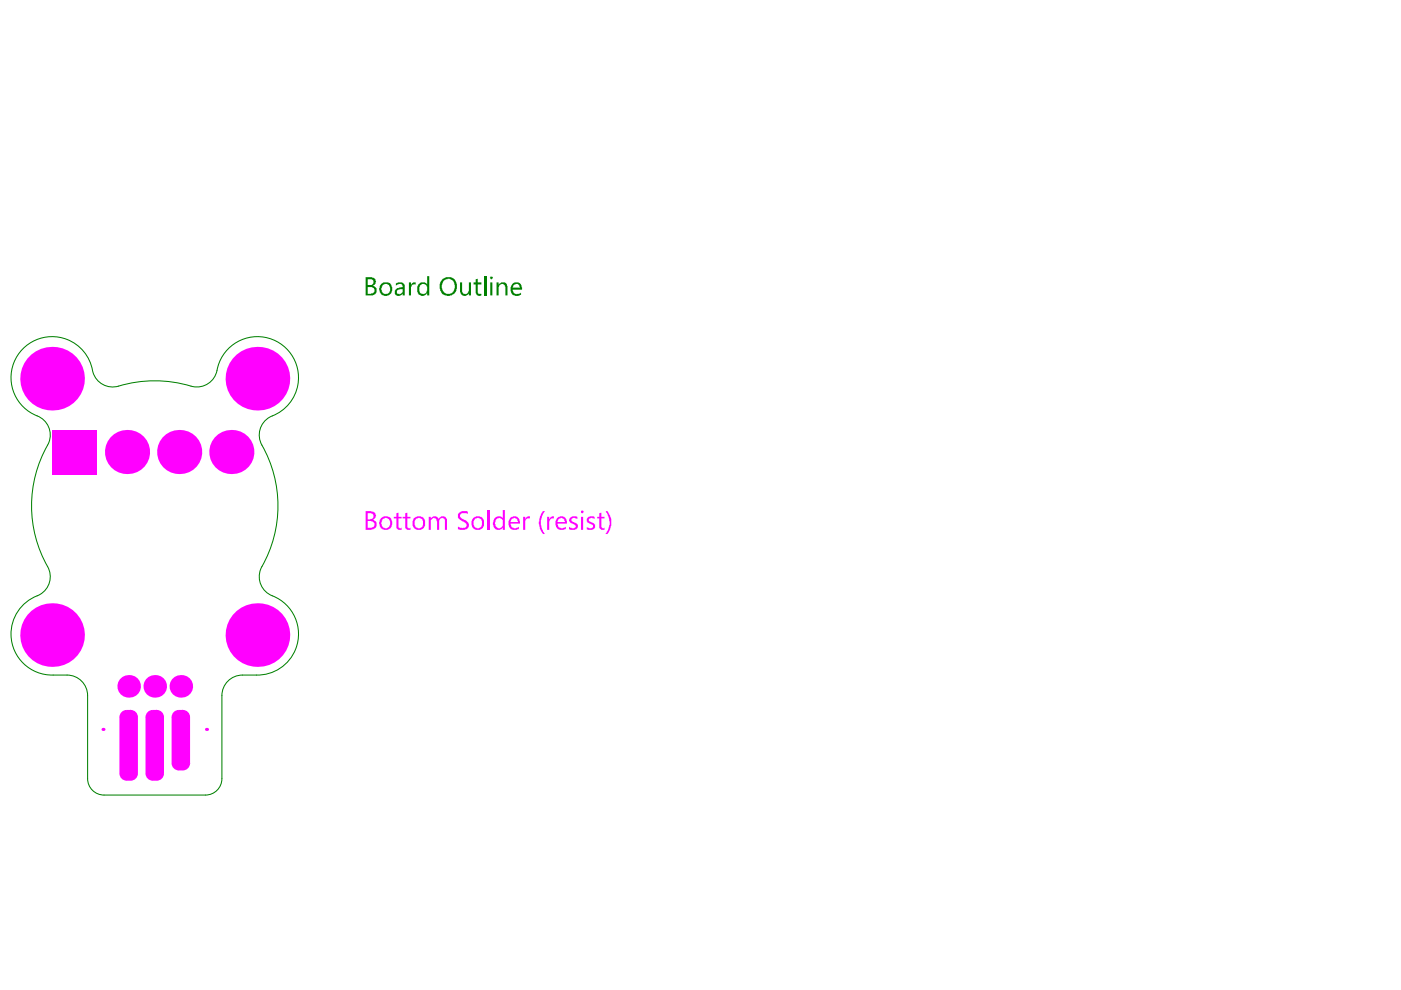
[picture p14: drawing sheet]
<svg xmlns="http://www.w3.org/2000/svg" width="297mm" height="210mm" viewBox="0 0 297 210" stroke-linecap="round" stroke-linejoin="round" font-family="sans-serif">
<path d="M11.3 143.1h2.9M18.6 147.5v17.6M47 147.5v17.6M51.4 143.1h3M22.1 168.6h21.5" fill="none" stroke="#008000" stroke-width=".22"/>
<g fill="#008000">
<path d="M86.7 59.9h.4v.5l.1-.2a.67 .67 0 0 1 .9-.3v.4a.79 .79 0 0 0-1 .9v1.4h-.4z"/>
<path d="M97.5 59.9h.5v1.6a.67 .67 0 0 0 .5 .8 .67 .67 0 0 0 .8-.5l.1-1.9h.5v2.7h-.5v-.4a1.02 1.02 0 0 1-1.2 .4 1.02 1.02 0 0 1-.7-1.1z"/>
<path d="M100.9 59.2l.4-.1v.8h.8v.4h-.8v1.8l.1 .2h.7v.3a.78 .78 0 0 1-.9 0 .78 .78 0 0 1-.3-.7v-1.6h-.5v-.4h.5z"/>
<path d="M78 59.2v1.2h.4a.6 .6 0 0 0 .8-.3v-.1a.6 .6 0 0 0-.6-.8zM78 60.9v1.4h.6a.83 .83 0 0 0 .7-1.2l-.5-.2zM77.5 58.8h1.1a.98 .98 0 0 1 1 .7 .98 .98 0 0 1-.5 1.1 .98 .98 0 0 1 .8 .9 .98 .98 0 0 1-.6 1l-1.8 .1z"/>
<path d="M81.1 60.5v.1a1.13 1.13 0 0 0 .7 1.8v-.1a1 1 0 0 0 .8-1.5 .57 .57 0 0 0-.7-.6h-.4zM80.6 60.4a1.59 1.59 0 0 1 2.2-.2v.1a1.41 1.41 0 0 1-.2 2.1 1.41 1.41 0 0 1-2.1-.5l-.1-.8z"/>
<path d="M84.2 61.6v.2a.36 .36 0 0 0 0 .4 .36 .36 0 0 0 .4 .1v.1l.4-.1 .1-.2a.57 .57 0 0 0 .3-.8h-.7zM83.9 60.1a1.11 1.11 0 0 1 1.2-.2 1.11 1.11 0 0 1 .7 1v1.7h-.4v-.4a.9 .9 0 0 1-.9 .5 .9 .9 0 0 1-.8-.5v-.1a.96 .96 0 0 1 .9-1.1l.8-.1v-.4a.94 .94 0 0 0-1.5 0z"/>
<path d="M88.7 60.3a1.22 1.22 0 0 1 1.9 0v-1.8h.4v4.1h-.4v-.4a1.12 1.12 0 0 1-1.3 .5 1.12 1.12 0 0 1-.8-1.1v-.8zM89 60.5a2.12 2.12 0 0 0 .1 1.7h.1a.88 .88 0 0 0 1.4-.8v-.4a.92 .92 0 0 0-1.5-.6z"/>
<path d="M94 59.5v.2a1.73 1.73 0 0 0 .4 2.5 1.38 1.38 0 0 0 2-1.4v-.2a1.54 1.54 0 0 0-1.2-1.5l-.7 .1zM93.7 59.3a2.01 2.01 0 0 1 2.8 .1 2.32 2.32 0 0 1-.4 3 1.88 1.88 0 0 1-2.1 0 1.88 1.88 0 0 1-.8-2z"/>
</g>
<path d="M102.8 58.5v4.1" fill="none" stroke="#008000" stroke-width=".44"/>
<g fill="#008000">
<path d="M105.3 59.9h.4v.4a1.02 1.02 0 0 1 1.2-.4 1.02 1.02 0 0 1 .7 1.1v1.6h-.4v-1.6a.73 .73 0 0 0-.8-.8 .73 .73 0 0 0-.7 .9v1.5h-.4z"/>
<path d="M103.9 58.7a.32 .32 0 0 1 .4 0 .32 .32 0 0 1 .1 .4 .25 .25 0 0 1-.3 .1 .25 .25 0 0 1-.2-.3zM103.9 59.9h.5v2.7h-.5z"/>
<path d="M108.8 60.5l-.1 .5h1.6l-.2-.1a.64 .64 0 0 0-.4-.7 .64 .64 0 0 0-.8 .3zM108.6 60.2a1.23 1.23 0 0 1 1.4-.3 1.23 1.23 0 0 1 .7 1.3v.2h-2a1.05 1.05 0 0 0 .7 .9 1.05 1.05 0 0 0 1.1-.2v.3a1.36 1.36 0 0 1-1.8 .1 1.36 1.36 0 0 1-.3-1.7z"/>
</g>
<path d="M11.3 143.1a8.7 8.7 0 0 1-8.8-7.3 8.7 8.7 0 0 1 6-9.7 4.3 4.3 0 0 0 1.6-6 26.3 26.3 0 0 1 .3-26.3 4.4 4.4 0 0 0-2.5-5.6 8.7 8.7 0 0 1-2.2-15 8.7 8.7 0 0 1 14 5.7 4.4 4.4 0 0 0 5.4 3 26.9 26.9 0 0 1 15.8 .1 4.4 4.4 0 0 0 5.1-3.4 8.7 8.7 0 0 1 14.4-5 8.7 8.7 0 0 1-3.2 14.8 4.3 4.3 0 0 0-1.7 6 26.3 26.3 0 0 1-.2 26.3 4.3 4.3 0 0 0 2.4 5.6 8.7 8.7 0 0 1 5.4 9.8 8.7 8.7 0 0 1-8.7 7M14.2 143.1a4.4 4.4 0 0 1 4.4 4.4M51.4 143.1a4.4 4.4 0 0 0-4.4 4.4M18.6 165.1a3.5 3.5 0 0 0 3.5 3.5M47 165.1a3.5 3.5 0 0 1-3.4 3.5" fill="none" stroke="#008000" stroke-width=".22"/>
<g fill="#f0f">
<path d="M84 108.8l.5-.1v.9h.6v.3h-.6v1.6a.45 .45 0 0 0 .2 .4 .45 .45 0 0 0 .4 0v.3a.72 .72 0 0 1-.7 0 .72 .72 0 0 1-.4-.6v-1.7h-.5v-.3h.5z"/>
<path d="M85.9 108.8l.5-.1v.9h.6v.3h-.6v1.6a.45 .45 0 0 0 .2 .4 .45 .45 0 0 0 .4 0v.3a.72 .72 0 0 1-.7 0 .72 .72 0 0 1-.4-.6v-1.7h-.5v-.3h.5z"/>
<path d="M90.9 109.6h.4v.3a.94 .94 0 0 1 1.7 .1 .93 .93 0 0 1 1.2-.6 .93 .93 0 0 1 .6 1.2v1.7h-.5v-1.6a.63 .63 0 0 0-.4-.8 .63 .63 0 0 0-.8 .5v1.9h-.4v-1.7a.68 .68 0 0 0-.4-.7 .68 .68 0 0 0-.7 .1l-.3 .2v2.1h-.4z"/>
<path d="M97.2 108.8h.1a1.65 1.65 0 0 1 1.9-.3v.5a1.44 1.44 0 0 0-1.6 0v.1a.67 .67 0 0 0 .6 .9l.1 .1a1.35 1.35 0 0 1 1.1 1.4 1.31 1.31 0 0 1-1.6 .8l-.7-.1v-.6a1.66 1.66 0 0 0 1.7 .2 .79 .79 0 0 0-.5-1.2 1.36 1.36 0 0 1-1.2-1.1z"/>
<path d="M78 108.8v1.3h.5v-.1a.61 .61 0 0 0 .7-.6 .61 .61 0 0 0-.7-.6zM78 110.5v1.4h.6a.69 .69 0 0 0 .8-.5 .69 .69 0 0 0-.4-.8zM77.5 108.4h1.1a1.11 1.11 0 0 1 1.1 1.1l-.1 .3-.5 .4a1.01 1.01 0 0 1 .7 1.1 1.01 1.01 0 0 1-1 .9l-1.3 .1z"/>
<path d="M81.1 110.1a1.46 1.46 0 0 0 0 1.6 .99 .99 0 0 0 1.2 .1 .99 .99 0 0 0 .4-1.1v-.1a1.02 1.02 0 0 0-1.6-.5zM80.7 109.9a1.45 1.45 0 0 1 2.1 0 1.45 1.45 0 0 1-.1 2.1 1.39 1.39 0 0 1-1.5 .3 1.39 1.39 0 0 1-.8-1.3l.1-.8z"/>
<path d="M88.1 110a1.5 1.5 0 0 0 .3 1.9 1.07 1.07 0 0 0 1.3-.6 1.07 1.07 0 0 0-.6-1.4h-.1a.55 .55 0 0 0-.8 .1zM87.7 109.9a1.48 1.48 0 0 1 2.3 .2 1.6 1.6 0 0 1-.8 2.2 1.47 1.47 0 0 1-1.5-.5 1.47 1.47 0 0 1-.1-1.6z"/>
<path d="M100.5 110.2a1.21 1.21 0 0 0 .7 1.8 1.11 1.11 0 0 0 1-.7 1.11 1.11 0 0 0-.2-1.2 .87 .87 0 0 0-1.5 .1zM100.3 109.8a1.44 1.44 0 0 1 2.2 .3 1.6 1.6 0 0 1-.8 2.2 1.44 1.44 0 0 1-1.7-1.6z"/>
</g>
<path d="M103.6 108.1v4.2" fill="none" stroke="#f0f" stroke-width=".44"/>
<g fill="#f0f">
<path d="M110.9 109.6h.5v.5l.3-.5 .7-.1v.5a.63 .63 0 0 0-.8 0 .63 .63 0 0 0-.2 .7v1.6h-.5z"/>
<path d="M115 108.5l.6-.1-.7 1.1a3.6 3.6 0 0 0 .7 3.7h-.5l-.1-.2a3.9 3.9 0 0 1-.2-4.1z"/>
<path d="M116 109.6h.4v.5l.3-.4 .3-.2h.4v.5v-.1a.83 .83 0 0 0-1 1v1.4h-.4z"/>
<path d="M120.8 109.9a1.32 1.32 0 0 1 1.6-.3v.4h-.1a.74 .74 0 0 0-1.2 .2l.2 .4 .6 .2a.79 .79 0 0 1 .6 .9 .79 .79 0 0 1-1 .6l-.9-.1v-.5a.94 .94 0 0 0 1.5 0v-.2l-.5-.4a1.17 1.17 0 0 1-1-1z"/>
<path d="M124.5 109.8a1.41 1.41 0 0 1 1.6-.2v.4l-.5-.1a.55 .55 0 0 0-.8 .1 .34 .34 0 0 0 0 .4 .34 .34 0 0 0 .4 .2v.1a.9 .9 0 0 1 .8 .5 .9 .9 0 0 1 0 .9 1.8 1.8 0 0 1-1.6 .1v-.5l.4 .2a.49 .49 0 0 0 .9-.1 .49 .49 0 0 0-.5-.7v-.1a.77 .77 0 0 1-.7-.4 .77 .77 0 0 1 0-.8z"/>
<path d="M127.1 108.8l.4-.1v.9h.7v.3h-.7v1.9a.39 .39 0 0 0 .7 .1v.4h-.3a.77 .77 0 0 1-.8-.7v-1.7h-.5v-.3h.5z"/>
<path d="M128.4 108.4h.4l.4 .7a3.8 3.8 0 0 1-.4 4.1h-.4v-.1l.2-.1 .3-.8a3.3 3.3 0 0 0-.2-3.3z"/>
<path d="M104.7 110l.1-.1a1.1 1.1 0 0 1 1.8 0v-1.8h.4v4.2h-.4v-.5a1.04 1.04 0 0 1-1.2 .6 1.04 1.04 0 0 1-.8-1.1l-.1-.5zM105.2 110.1a1.27 1.27 0 0 0 .5 1.9 .81 .81 0 0 0 .9-1v-.3a.59 .59 0 0 0-.3-.8l-.6-.1z"/>
<path d="M108.5 110l-.2 .7h1.5v-.1a.83 .83 0 0 0-1.1-.7zM108.1 109.8a1.2 1.2 0 0 1 1.9 .2l.3 1h-2a.96 .96 0 0 0 .5 .9 .96 .96 0 0 0 1-.1l.2-.1v.4a1.52 1.52 0 0 1-2.1-.4 2.19 2.19 0 0 1 .2-1.9z"/>
<path d="M118.4 110l-.2 .7h1.6v-.1a.83 .83 0 0 0-1.1-.7zM118.1 109.8a1.2 1.2 0 0 1 1.9 .2l.2 .5v.5h-2a.96 .96 0 0 0 .5 .9 .96 .96 0 0 0 1.1-.1l.2-.1v.4a1.52 1.52 0 0 1-2.1-.4 2.19 2.19 0 0 1 .2-1.9z"/>
<path d="M123.1 108.5a.3 .3 0 0 1 .6 0 .3 .3 0 0 1-.6 0zM123.2 109.6h.4v2.7h-.4z"/>
<path d="M26.9 164v1.5zM25.3 164h1.6v1.5a1.53 1.53 0 0 1-1.6-1.5z"/>
<path d="M27.7 164h1.5zM27.7 164h1.5a1.53 1.53 0 0 1-1.5 1.5z"/>
<path d="M27.7 150.5v1.5zM27.7 150.5a1.53 1.53 0 0 1 1.5 1.5h-1.5z"/>
<path d="M25.3 152h1.6zM25.6 151.1l.8-.5 .5-.1v1.5h-1.6z"/>
<path d="M37.9 161.8v1.6zM36.4 161.8h1.5v1.6a1.53 1.53 0 0 1-1.5-1.6z"/>
<path d="M38.8 161.8h1.5zM38.8 161.8h1.5a1.53 1.53 0 0 1-1.5 1.6z"/>
<path d="M38.8 150.5v1.5zM38.8 150.5a1.53 1.53 0 0 1 1.5 1.5h-1.5z"/>
<path d="M36.4 152h1.5zM36.7 151.1l.7-.5 .5-.1v1.5h-1.5z"/>
<path d="M32.4 164v1.5zM30.9 164h1.5v1.5a1.53 1.53 0 0 1-1.5-1.5z"/>
<path d="M33.2 164h1.6zM33.2 164h1.6a1.53 1.53 0 0 1-1.6 1.5z"/>
<path d="M33.2 150.5v1.5zM33.2 150.5a1.53 1.53 0 0 1 1.6 1.5h-1.6z"/>
<path d="M30.9 152h1.5zM31.1 151.1l.8-.5 .5-.1v1.5h-1.5z"/>
<circle cx="21.8" cy="154.7" r=".33"/>
<circle cx="43.8" cy="154.7" r=".33"/>
<circle cx="38.3" cy="145.5" r="2.39"/>
<circle cx="32.8" cy="145.5" r="2.39"/>
<circle cx="27.3" cy="145.5" r="2.39"/>
<circle cx="11" cy="134.6" r="6.7"/>
<circle cx="54.6" cy="134.6" r="6.7"/>
<circle cx="49.1" cy="95.8" r="4.7"/>
<circle cx="26.9" cy="95.8" r="4.7"/>
<circle cx="38" cy="95.8" r="4.7"/>
<circle cx="11" cy="80.3" r="6.7"/>
<circle cx="54.6" cy="80.3" r="6.7"/>
</g>
<g fill="#f0f">
<path d="M11.2 91.2h9.4v9.3h-9.4z" fill-rule="evenodd"/>
<path d="M25.3 152l1.6-1.5h.8l1.5 1.5v12l-1.5 1.5h-.8l-1.6-1.5z" fill-rule="evenodd"/>
<path d="M36.4 152l1.5-1.5h.9l1.5 1.5v9.8l-1.5 1.6h-.9l-1.5-1.6z" fill-rule="evenodd"/>
<path d="M30.9 152l1.5-1.5h.8l1.6 1.5v12l-1.6 1.5h-.8l-1.5-1.5z" fill-rule="evenodd"/>
</g>
</svg>
